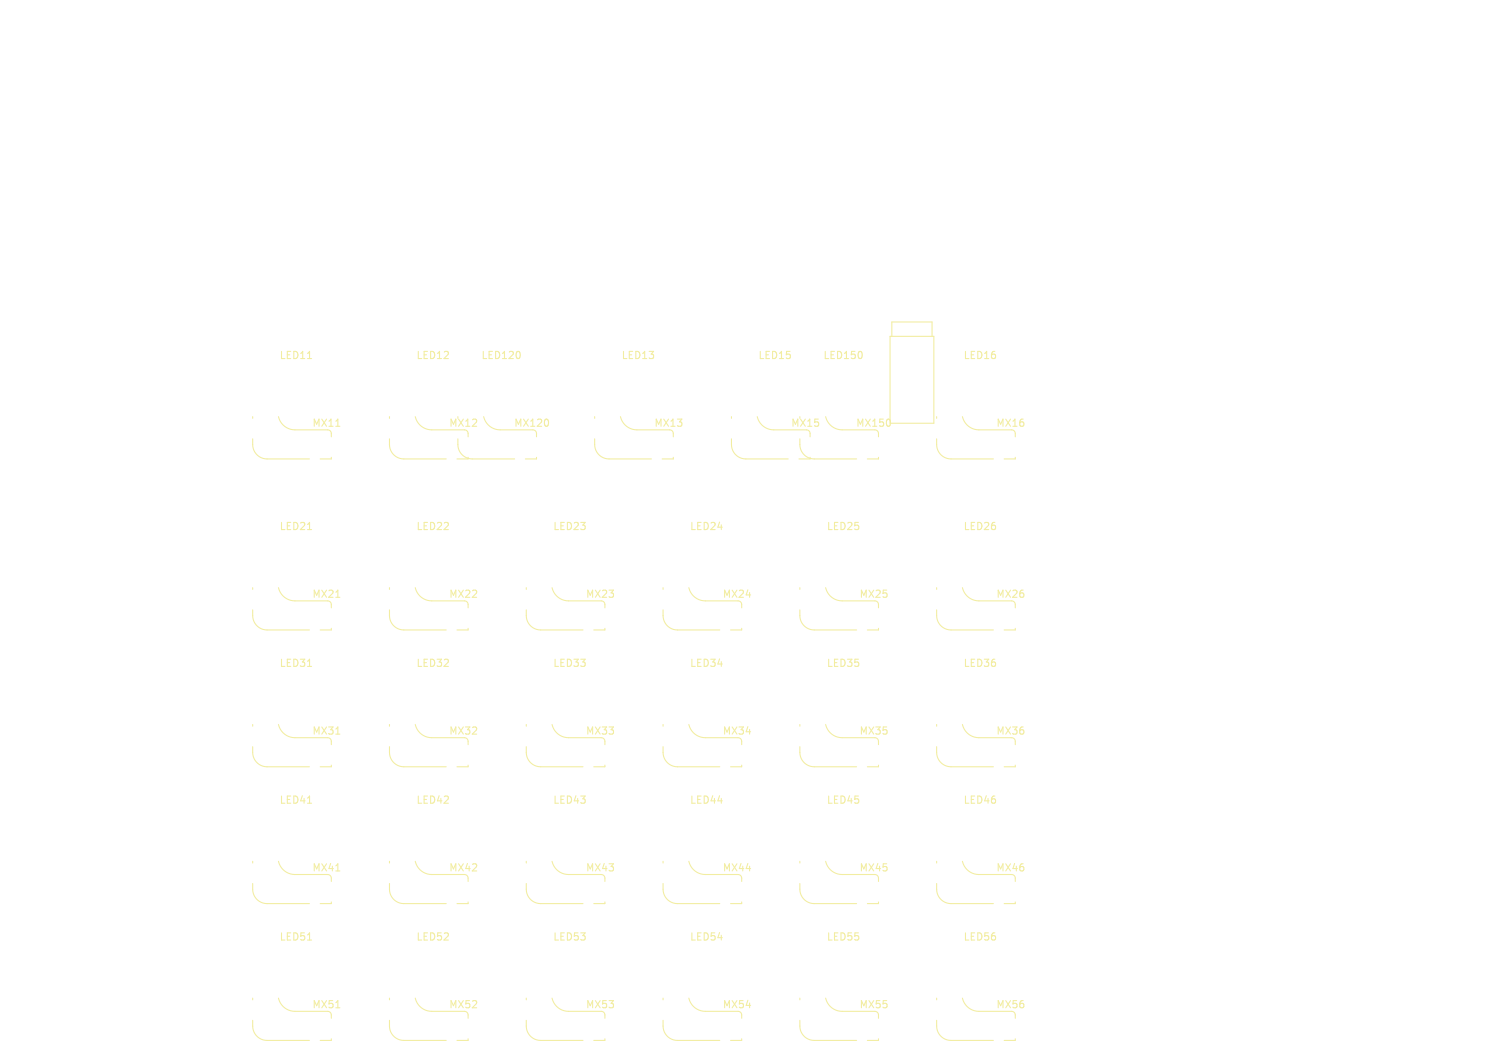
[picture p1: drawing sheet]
<svg xmlns="http://www.w3.org/2000/svg" width="210mm" height="148mm" viewBox="0 0 210 148" stroke-linecap="round" stroke-linejoin="round" font-family="sans-serif">
<defs><g id="words">
<g font-size="1.4" fill="#f2eda1">
<text x="38.8" y="50.2">LED11</text>
<text x="57.9" y="50.2">LED12</text>
<text x="66.9" y="50.2">LED120</text>
<text x="86.5" y="50.2">LED13</text>
<text x="105.5" y="50.2">LED15</text>
<text x="114.6" y="50.2">LED150</text>
<text x="134.1" y="50.2">LED16</text>
<text x="43.4" y="59.6">MX11</text>
<text x="62.4" y="59.6">MX12</text>
<text x="71.5" y="59.6">MX120</text>
<text x="91" y="59.6">MX13</text>
<text x="110.1" y="59.6">MX15</text>
<text x="119.1" y="59.6">MX150</text>
<text x="138.6" y="59.6">MX16</text>
<text x="38.8" y="74">LED21</text>
<text x="57.9" y="74">LED22</text>
<text x="76.9" y="74">LED23</text>
<text x="96" y="74">LED24</text>
<text x="115" y="74">LED25</text>
<text x="134.1" y="74">LED26</text>
<text x="43.4" y="83.4">MX21</text>
<text x="62.4" y="83.4">MX22</text>
<text x="81.5" y="83.4">MX23</text>
<text x="100.5" y="83.4">MX24</text>
<text x="119.6" y="83.4">MX25</text>
<text x="138.6" y="83.4">MX26</text>
<text x="38.8" y="93.1">LED31</text>
<text x="57.9" y="93.1">LED32</text>
<text x="76.9" y="93.1">LED33</text>
<text x="96" y="93.1">LED34</text>
<text x="115" y="93.1">LED35</text>
<text x="134.1" y="93.1">LED36</text>
<text x="43.4" y="102.5">MX31</text>
<text x="62.4" y="102.5">MX32</text>
<text x="81.5" y="102.5">MX33</text>
<text x="100.5" y="102.5">MX34</text>
<text x="119.6" y="102.5">MX35</text>
<text x="138.6" y="102.5">MX36</text>
<text x="38.8" y="112.1">LED41</text>
<text x="57.9" y="112.1">LED42</text>
<text x="76.9" y="112.1">LED43</text>
<text x="96" y="112.1">LED44</text>
<text x="115" y="112.1">LED45</text>
<text x="134.1" y="112.1">LED46</text>
<text x="43.4" y="121.5">MX41</text>
<text x="62.4" y="121.5">MX42</text>
<text x="81.5" y="121.5">MX43</text>
<text x="100.5" y="121.5">MX44</text>
<text x="119.6" y="121.5">MX45</text>
<text x="138.6" y="121.5">MX46</text>
<text x="38.8" y="131.2">LED51</text>
<text x="57.9" y="131.2">LED52</text>
<text x="76.9" y="131.2">LED53</text>
<text x="96" y="131.2">LED54</text>
<text x="115" y="131.2">LED55</text>
<text x="134.1" y="131.2">LED56</text>
<text x="43.4" y="140.6">MX51</text>
<text x="62.4" y="140.6">MX52</text>
<text x="81.5" y="140.6">MX53</text>
<text x="100.5" y="140.6">MX54</text>
<text x="119.6" y="140.6">MX55</text>
<text x="138.6" y="140.6">MX56</text>
</g>
</g></defs>
<g fill="none" stroke="#f2eda1" stroke-width=".15">
<path d="M35.2 58v.3M38.8 58a2.35 2.35 0 0 0 2.3 1.9h4.7l.3 .2v.7M42.8 49.9h.6M46.8 59.4h.5M54.2 58v.3M57.8 58a2.35 2.35 0 0 0 2.3 1.9h4.7l.3 .2 .1 .7M63.8 58v.3M67.4 58a2.35 2.35 0 0 0 2.3 1.9h4.7l.3 .2v.7M72.4 49.1v.6M76.3 58.5v.7M82.8 58v.3M86.4 58a2.35 2.35 0 0 0 2.3 1.9h4.7l.3 .2 .1 .7"/>
<path d="M101.9 58v.3M105.5 58a2.35 2.35 0 0 0 2.3 1.9h4.7l.3 .2v.7M111.4 58v.3M115 58a2.35 2.35 0 0 0 2.3 1.9h4.7l.3 .2v.7M120 49.1v.6M123.9 46.8h6.2v12.1h-6.2zM124 58.5v.7M124.2 46.8v-2h5.6v2M130.4 58v.3M134 58a2.35 2.35 0 0 0 2.3 1.9h4.7l.3 .2 .1 .7M35.2 61.1a2.29 2.29 0 0 0 1.2 2.6l.8 .2h5.9M42.8 73.7h.6"/>
<path d="M46.1 63.7v.2h-1.5M54.2 61.1a2.29 2.29 0 0 0 1.2 2.6l.8 .2h5.9M63.8 61.1a2.29 2.29 0 0 0 1.1 2.6l.9 .2h5.9M65.2 63.7v.2h-1.6M74.7 63.7v.2h-1.5M82.8 61.1a2.29 2.29 0 0 0 1.2 2.6l.8 .2h5.9M93.8 63.7v.2h-1.6M101.9 61.1a2.29 2.29 0 0 0 1.1 2.6l.9 .2h5.9M111.4 61.1a2.29 2.29 0 0 0 1.2 2.6l.8 .2h5.9M112.8 63.7v.2h-1.5M122.3 63.7v.2h-1.5M130.4 61.1a2.29 2.29 0 0 0 1.2 2.6l.8 .2h5.9"/>
<path d="M141.4 63.7v.2h-1.6M35.2 84.9a2.29 2.29 0 0 0 1.2 2.6l.8 .2h5.9M35.2 81.8v.3M38.8 81.8a2.35 2.35 0 0 0 2.3 1.9h4.7l.3 .3v.6M42.8 92.8h.6M46.1 87.5v.2h-1.5M46.8 83.2h.5M54.2 84.9a2.29 2.29 0 0 0 1.2 2.6l.8 .2h5.9M54.2 81.8v.3M57.8 81.8a2.35 2.35 0 0 0 2.3 1.9h4.7l.3 .3 .1 .6M65.2 87.5v.2h-1.6M73.3 84.9a2.29 2.29 0 0 0 1.2 2.6l.8 .2h5.9"/>
<path d="M73.3 81.8v.3M76.9 81.8a2.35 2.35 0 0 0 2.3 1.9h4.7l.3 .3v.6M84.2 87.5v.2h-1.5M92.3 84.9a2.29 2.29 0 0 0 1.2 2.6l.8 .2h5.9M92.3 81.8v.3M95.9 81.8a2.35 2.35 0 0 0 2.3 1.9h4.7l.3 .3 .1 .6M103.3 87.5v.2h-1.6M111.4 84.9a2.29 2.29 0 0 0 1.2 2.6l.8 .2h5.9M111.4 81.8v.3M115 81.8a2.35 2.35 0 0 0 2.3 1.9h4.7l.3 .3v.6M122.3 87.5v.2h-1.5M130.4 84.9a2.29 2.29 0 0 0 1.2 2.6l.8 .2h5.9"/>
<path d="M130.4 81.8v.3M134 81.8a2.35 2.35 0 0 0 2.3 1.9h4.7l.3 .3 .1 .6M141.4 87.5v.2h-1.6M35.2 104a2.29 2.29 0 0 0 1.2 2.6l.8 .2h5.9M35.2 100.9v.2M35.2 119.9v.3M38.8 100.9a2.35 2.35 0 0 0 2.3 1.8h4.7l.3 .3v.7M38.8 119.9a2.35 2.35 0 0 0 2.3 1.9h4.7l.3 .3v.6M42.8 111.8h.6M46.1 106.5v.3h-1.5M46.8 102.2h.5M54.2 104a2.29 2.29 0 0 0 1.2 2.6l.8 .2h5.9"/>
<path d="M54.2 100.9v.2M54.2 119.9v.3M57.8 100.9a2.35 2.35 0 0 0 2.3 1.8h4.7l.3 .3 .1 .7M57.8 119.9a2.35 2.35 0 0 0 2.3 1.9h4.7l.3 .3 .1 .6M65.2 106.5v.3h-1.6M73.3 104a2.29 2.29 0 0 0 1.2 2.6l.8 .2h5.9M73.3 100.9v.2M73.3 119.9v.3M76.9 100.9a2.35 2.35 0 0 0 2.3 1.8h4.7l.3 .3v.7M76.9 119.9a2.35 2.35 0 0 0 2.3 1.9h4.7l.3 .3v.6M84.2 106.5v.3h-1.5M92.3 104a2.29 2.29 0 0 0 1.2 2.6l.8 .2h5.9"/>
<path d="M92.3 100.9v.2M92.3 119.9v.3M95.9 119.9a2.35 2.35 0 0 0 2.3 1.9h4.7l.3 .3 .1 .6M95.9 100.9a2.35 2.35 0 0 0 2.3 1.8h4.7l.3 .3 .1 .7M103.3 106.5v.3h-1.6M111.4 104a2.29 2.29 0 0 0 1.2 2.6l.8 .2h5.9M111.4 100.9v.2M111.4 119.9v.3M115 100.9a2.35 2.35 0 0 0 2.3 1.8h4.7l.3 .3v.7M115 119.9a2.35 2.35 0 0 0 2.3 1.9h4.7l.3 .3v.6M122.3 106.5v.3h-1.5M130.4 104a2.29 2.29 0 0 0 1.2 2.6l.8 .2h5.9"/>
<path d="M130.4 100.9v.2M130.4 119.9v.3M134 100.9a2.35 2.35 0 0 0 2.3 1.8h4.7l.3 .3 .1 .7M134 119.9a2.35 2.35 0 0 0 2.3 1.9h4.7l.3 .3 .1 .6M141.4 106.5v.3h-1.6M35.2 123a2.29 2.29 0 0 0 1.2 2.6l.8 .2h5.9M35.2 139v.2M38.8 139a2.35 2.35 0 0 0 2.3 1.8h4.7l.3 .3v.7M42.8 130.9h.6M46.1 125.6v.2h-1.5M46.8 121.3h.5M54.2 123a2.29 2.29 0 0 0 1.2 2.6l.8 .2h5.9"/>
<path d="M54.2 139v.2M57.8 139a2.35 2.35 0 0 0 2.3 1.8h4.7l.3 .3 .1 .7M65.2 125.6v.2h-1.6M73.3 123a2.29 2.29 0 0 0 1.2 2.6l.8 .2h5.9M73.3 139v.2M76.9 139a2.35 2.35 0 0 0 2.3 1.8h4.7l.3 .3v.7M84.2 125.6v.2h-1.5M92.3 123a2.29 2.29 0 0 0 1.2 2.6l.8 .2h5.9M92.3 139v.2M95.9 139a2.35 2.35 0 0 0 2.3 1.8h4.7l.3 .3 .1 .7M103.3 125.6v.2h-1.6M111.4 123a2.29 2.29 0 0 0 1.2 2.6l.8 .2h5.9"/>
<path d="M111.4 139v.2M115 139a2.35 2.35 0 0 0 2.3 1.8h4.7l.3 .3v.7M122.3 125.6v.2h-1.5M130.4 123a2.29 2.29 0 0 0 1.2 2.6l.8 .2h5.9M130.4 139v.2M134 139a2.35 2.35 0 0 0 2.3 1.8h4.7l.3 .3 .1 .7M141.4 125.6v.2h-1.6M35.2 142.1a2.29 2.29 0 0 0 1.2 2.6l.8 .2h5.9M46.1 144.6v.3h-1.5M46.8 140.3h.5M54.2 142.1a2.29 2.29 0 0 0 1.2 2.6l.8 .2h5.9M65.2 144.6v.3h-1.6"/>
<path d="M73.3 142.1a2.29 2.29 0 0 0 1.2 2.6l.8 .2h5.9M84.2 144.6v.3h-1.5M92.3 142.1a2.29 2.29 0 0 0 1.2 2.6l.8 .2h5.9M103.3 144.6v.3h-1.6M111.4 142.1a2.29 2.29 0 0 0 1.2 2.6l.8 .2h5.9M122.3 144.6v.3h-1.5M130.4 142.1a2.29 2.29 0 0 0 1.2 2.6l.8 .2h5.9M141.4 144.6v.3h-1.6"/>
</g>
<use href="#words"/>
</svg>
